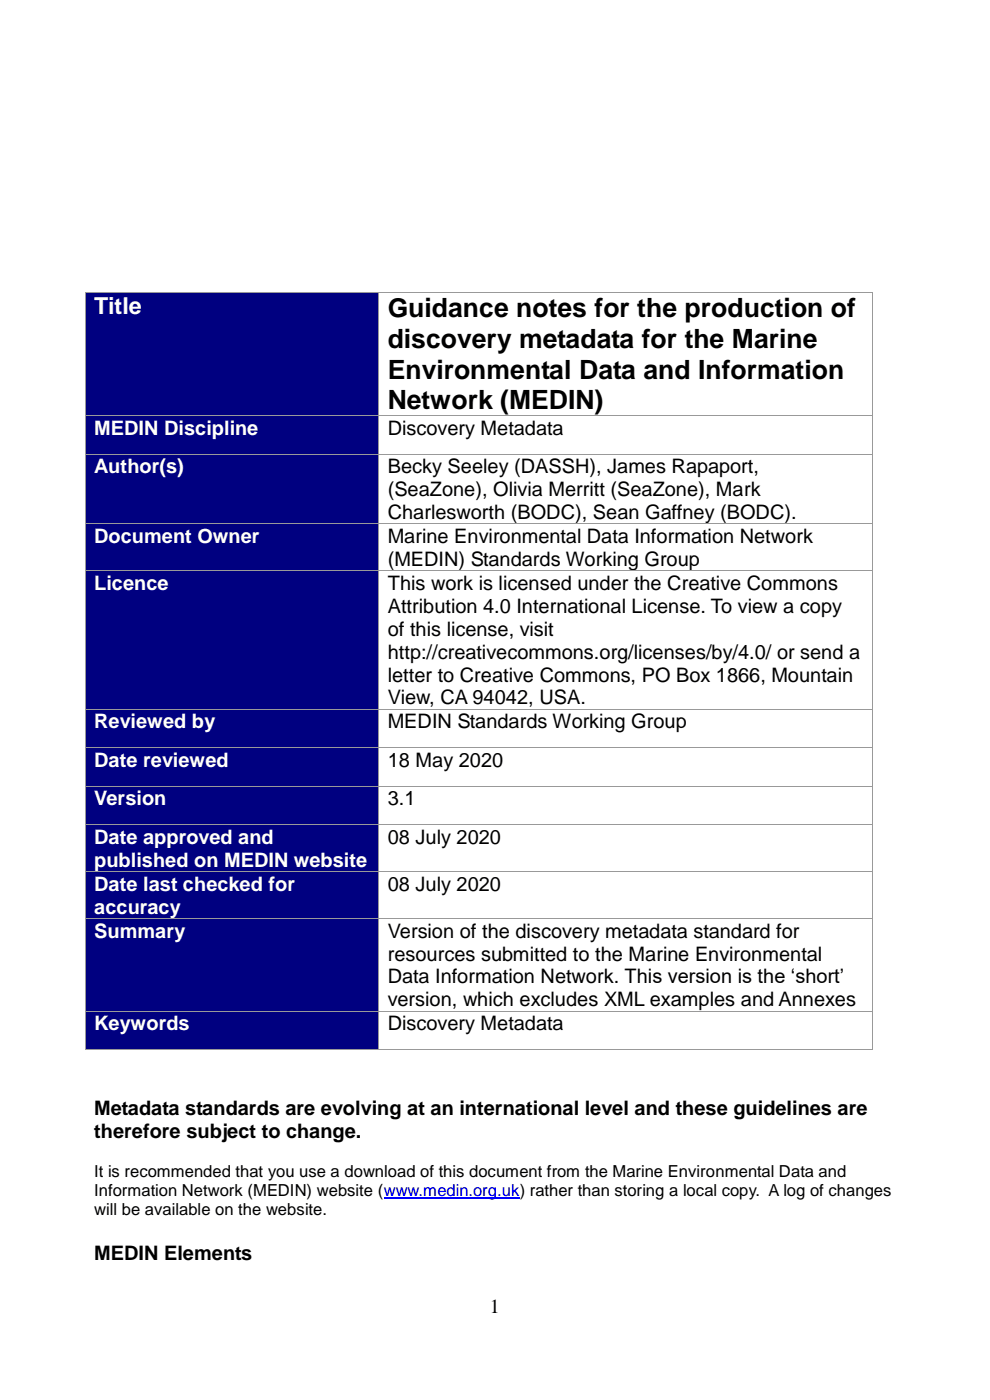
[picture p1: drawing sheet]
<svg xmlns="http://www.w3.org/2000/svg" width="210mm" height="297mm" viewBox="0 0 210 297" stroke-linecap="round" stroke-linejoin="round" font-family="sans-serif">
<defs><g id="words">
<g font-size="5.6">
<text x="82.2" y="67.3">Guidance notes for the production of</text>
<text x="82.2" y="73.8">discovery metadata for the Marine</text>
<text x="82.2" y="80.3">Environmental Data and Information</text>
<text x="82.2" y="86.8">Network (MEDIN)</text>
</g>
<text font-size="5" fill="#fff" x="20" y="66.7">Title</text>
<g font-size="4.2" fill="#fff">
<text x="20" y="92.2">MEDIN Discipline</text>
<text x="20" y="100.4">Author(s)</text>
<text x="20" y="115.2">Document Owner</text>
<text x="20" y="125.1">Licence</text>
<text x="20" y="154.5">Reviewed by</text>
<text x="20" y="162.7">Date reviewed</text>
<text x="20" y="170.8">Version</text>
<text x="20" y="179.1">Date approved and</text>
<text x="20" y="183.9">published on MEDIN website</text>
<text x="20" y="189">Date last checked for</text>
<text x="20" y="193.8">accuracy</text>
<text x="20" y="198.9">Summary</text>
<text x="20" y="218.5">Keywords</text>
</g>
<g font-size="4.2">
<text x="82.2" y="92.2">Discovery Metadata</text>
<text x="82.2" y="100.4">Becky Seeley (DASSH), James Rapaport,</text>
<text x="82.2" y="105.3">(SeaZone), Olivia Merritt (SeaZone), Mark</text>
<text x="82.2" y="110.1">Charlesworth (BODC), Sean Gaffney (BODC).</text>
<text x="82.2" y="115.2">Marine Environmental Data Information Network</text>
<text x="82.2" y="120">(MEDIN) Standards Working Group</text>
<text x="82.2" y="125.1">This work is licensed under the Creative Commons</text>
<text x="82.2" y="130">Attribution 4.0 International License. To view a copy</text>
<text x="82.2" y="134.8">of this license, visit</text>
<text x="82.2" y="139.7">http://creativecommons.org/licenses/by/4.0/ or send a</text>
<text x="82.2" y="144.6">letter to Creative Commons, PO Box 1866, Mountain</text>
<text x="82.2" y="149.4">View, CA 94042, USA.</text>
<text x="82.2" y="154.5">MEDIN Standards Working Group</text>
<text x="82.2" y="162.7">18 May 2020</text>
<text x="82.2" y="170.8">3.1</text>
<text x="82.2" y="179.1">08 July 2020</text>
<text x="82.2" y="189">08 July 2020</text>
<text x="82.2" y="198.9">Version of the discovery metadata standard for</text>
<text x="82.2" y="203.7">resources submitted to the Marine Environmental</text>
<text x="82.2" y="208.6">Data Information Network. This version is the ‘short’</text>
<text x="82.2" y="213.5">version, which excludes XML examples and Annexes</text>
<text x="82.2" y="218.5">Discovery Metadata</text>
<text x="20" y="236.4">Metadata standards are evolving at an international level and these guidelines are</text>
<text x="20" y="241.3">therefore subject to change.</text>
<text x="20" y="267.3">MEDIN Elements</text>
<text x="103.9" y="278.4">1</text>
</g>
<g font-size="3.5">
<text x="20" y="249.6">It is recommended that you use a download of this document from the Marine Environmental Data and</text>
<text x="20" y="253.7">Information Network (MEDIN) website (www.medin.org.uk) rather than storing a local copy. A log of changes</text>
<text x="20" y="257.7">will be available on the website.</text>
</g>
</g></defs>
<g fill="#000080">
<path d="M18.2 62.1h62v26h-62z" fill-rule="evenodd"/>
<path d="M20 62.1h58.5v5.7h-58.5z" fill-rule="evenodd"/>
</g>
<g fill="#999">
<path d="M18 61.9h.2v.2h-.2z" fill-rule="evenodd"/>
<path d="M18 61.9h.2v.2h-.2z" fill-rule="evenodd"/>
</g>
<path d="M18.2 62h62" fill="none" stroke="#999" stroke-width=".21"/>
<path d="M80.2 61.9h.2v.2h-.2z" fill-rule="evenodd" fill="#999"/>
<path d="M80.4 62h104.6" fill="none" stroke="#999" stroke-width=".21"/>
<g fill="#999">
<path d="M185 61.9h.2v.2h-.2z" fill-rule="evenodd"/>
<path d="M185 61.9h.2v.2h-.2z" fill-rule="evenodd"/>
</g>
<path d="M18.1 62.1v26M80.3 62.1v26M185.1 62.1v26" fill="none" stroke="#999" stroke-width=".21"/>
<g fill="#000080">
<path d="M18.2 88.3h62v8h-62z" fill-rule="evenodd"/>
<path d="M20 88.3h58.5v4.9h-58.5z" fill-rule="evenodd"/>
</g>
<path d="M18 88.1h.2v.2h-.2z" fill-rule="evenodd" fill="#999"/>
<path d="M18.2 88.2h62" fill="none" stroke="#999" stroke-width=".21"/>
<path d="M80.2 88.1h.2v.2h-.2z" fill-rule="evenodd" fill="#999"/>
<path d="M80.4 88.2h104.6" fill="none" stroke="#999" stroke-width=".21"/>
<path d="M185 88.1h.2v.2h-.2z" fill-rule="evenodd" fill="#999"/>
<path d="M18.1 88.3v8M80.3 88.3v8M185.1 88.3v8" fill="none" stroke="#999" stroke-width=".21"/>
<g fill="#000080">
<path d="M18.2 96.5h62v14.6h-62z" fill-rule="evenodd"/>
<path d="M20 96.5h58.5v4.8h-58.5z" fill-rule="evenodd"/>
</g>
<path d="M18 96.3h.2v.2h-.2z" fill-rule="evenodd" fill="#999"/>
<path d="M18.2 96.4h62" fill="none" stroke="#999" stroke-width=".21"/>
<path d="M80.2 96.3h.2v.2h-.2z" fill-rule="evenodd" fill="#999"/>
<path d="M80.4 96.4h104.6" fill="none" stroke="#999" stroke-width=".21"/>
<path d="M185 96.3h.2v.2h-.2z" fill-rule="evenodd" fill="#999"/>
<path d="M18.1 96.5v14.6M80.3 96.5v14.6M185.1 96.5v14.6" fill="none" stroke="#999" stroke-width=".21"/>
<g fill="#000080">
<path d="M18.2 111.2h62v9.8h-62z" fill-rule="evenodd"/>
<path d="M20 111.2h58.5v4.9h-58.5z" fill-rule="evenodd"/>
</g>
<path d="M18 111.1h.2v.1h-.2z" fill-rule="evenodd" fill="#999"/>
<path d="M18.2 111.1h62" fill="none" stroke="#999" stroke-width=".21"/>
<path d="M80.2 111.1h.2v.1h-.2z" fill-rule="evenodd" fill="#999"/>
<path d="M80.4 111.1h104.6" fill="none" stroke="#999" stroke-width=".21"/>
<path d="M185 111.1h.2v.1h-.2z" fill-rule="evenodd" fill="#999"/>
<path d="M18.1 111.2v9.8M80.3 111.2v9.8M185.1 111.2v9.8" fill="none" stroke="#999" stroke-width=".21"/>
<g fill="#000080">
<path d="M18.2 121.2h62v29.2h-62z" fill-rule="evenodd"/>
<path d="M20 121.2h58.5v4.8h-58.5z" fill-rule="evenodd"/>
<path d="M20 126h58.5v4.9h-58.5z" fill-rule="evenodd"/>
<path d="M20 130.9h58.5v16.4h-58.5z" fill-rule="evenodd"/>
</g>
<path d="M18 121h.2v.1h-.2z" fill-rule="evenodd" fill="#999"/>
<path d="M18.2 121h62" fill="none" stroke="#999" stroke-width=".21"/>
<path d="M80.2 121h.2v.1h-.2z" fill-rule="evenodd" fill="#999"/>
<path d="M80.4 121h104.6" fill="none" stroke="#999" stroke-width=".21"/>
<path d="M185 121h.2v.1h-.2z" fill-rule="evenodd" fill="#999"/>
<path d="M18.1 121.1v29.3M80.3 121.1v29.3M185.1 121.1v29.3" fill="none" stroke="#999" stroke-width=".21"/>
<g fill="#000080">
<path d="M18.2 150.6h62v8h-62z" fill-rule="evenodd"/>
<path d="M20 150.6h58.5v4.8h-58.5z" fill-rule="evenodd"/>
</g>
<path d="M18 150.4h.2v.1h-.2z" fill-rule="evenodd" fill="#999"/>
<path d="M18.2 150.4h62" fill="none" stroke="#999" stroke-width=".21"/>
<path d="M80.2 150.4h.2v.1h-.2z" fill-rule="evenodd" fill="#999"/>
<path d="M80.4 150.4h104.6" fill="none" stroke="#999" stroke-width=".21"/>
<path d="M185 150.4h.2v.1h-.2z" fill-rule="evenodd" fill="#999"/>
<path d="M18.1 150.5v8.1M80.3 150.5v8.1M185.1 150.5v8.1" fill="none" stroke="#999" stroke-width=".21"/>
<g fill="#000080">
<path d="M18.2 158.7h62v8h-62z" fill-rule="evenodd"/>
<path d="M20 158.7h58.5v4.9h-58.5z" fill-rule="evenodd"/>
</g>
<path d="M18 158.6h.2v.1h-.2z" fill-rule="evenodd" fill="#999"/>
<path d="M18.2 158.6h62" fill="none" stroke="#999" stroke-width=".21"/>
<path d="M80.2 158.6h.2v.1h-.2z" fill-rule="evenodd" fill="#999"/>
<path d="M80.4 158.6h104.6" fill="none" stroke="#999" stroke-width=".21"/>
<path d="M185 158.6h.2v.1h-.2z" fill-rule="evenodd" fill="#999"/>
<path d="M18.1 158.7v8M80.3 158.7v8M185.1 158.7v8" fill="none" stroke="#999" stroke-width=".21"/>
<g fill="#000080">
<path d="M18.2 166.9h62v8h-62z" fill-rule="evenodd"/>
<path d="M20 166.9h58.5v4.9h-58.5z" fill-rule="evenodd"/>
</g>
<path d="M18 166.7h.2v.2h-.2z" fill-rule="evenodd" fill="#999"/>
<path d="M18.2 166.8h62" fill="none" stroke="#999" stroke-width=".21"/>
<path d="M80.2 166.7h.2v.2h-.2z" fill-rule="evenodd" fill="#999"/>
<path d="M80.4 166.8h104.6" fill="none" stroke="#999" stroke-width=".21"/>
<path d="M185 166.7h.2v.2h-.2z" fill-rule="evenodd" fill="#999"/>
<path d="M18.1 166.9v8M80.3 166.9v8M185.1 166.9v8" fill="none" stroke="#999" stroke-width=".21"/>
<g fill="#000080">
<path d="M18.2 175.1h62v9.8h-62z" fill-rule="evenodd"/>
<path d="M20 175.1h58.5v4.9h-58.5z" fill-rule="evenodd"/>
<path d="M20 180h58.5v4.9h-58.5z" fill-rule="evenodd"/>
</g>
<path d="M18 174.9h.2v.2h-.2z" fill-rule="evenodd" fill="#999"/>
<path d="M18.2 175h62" fill="none" stroke="#999" stroke-width=".21"/>
<path d="M80.2 174.9h.2v.2h-.2z" fill-rule="evenodd" fill="#999"/>
<path d="M80.4 175h104.6" fill="none" stroke="#999" stroke-width=".21"/>
<path d="M185 174.9h.2v.2h-.2z" fill-rule="evenodd" fill="#999"/>
<path d="M18.1 175.1v9.8M80.3 175.1v9.8M185.1 175.1v9.8" fill="none" stroke="#999" stroke-width=".21"/>
<g fill="#000080">
<path d="M18.2 185h62v9.8h-62z" fill-rule="evenodd"/>
<path d="M20 185h58.5v4.9h-58.5z" fill-rule="evenodd"/>
<path d="M20 189.9h58.5v4.9h-58.5z" fill-rule="evenodd"/>
</g>
<path d="M18 184.9h.2v.1h-.2z" fill-rule="evenodd" fill="#999"/>
<path d="M18.2 184.9h62" fill="none" stroke="#999" stroke-width=".21"/>
<path d="M80.2 184.9h.2v.1h-.2z" fill-rule="evenodd" fill="#999"/>
<path d="M80.4 184.9h104.6" fill="none" stroke="#999" stroke-width=".21"/>
<path d="M185 184.9h.2v.1h-.2z" fill-rule="evenodd" fill="#999"/>
<path d="M18.1 185v9.8M80.3 185v9.8M185.1 185v9.8" fill="none" stroke="#999" stroke-width=".21"/>
<g fill="#000080">
<path d="M18.2 194.9h62v19.5h-62z" fill-rule="evenodd"/>
<path d="M20 194.9h58.5v4.9h-58.5z" fill-rule="evenodd"/>
</g>
<path d="M18 194.8h.2v.1h-.2z" fill-rule="evenodd" fill="#999"/>
<path d="M18.2 194.8h62" fill="none" stroke="#999" stroke-width=".21"/>
<path d="M80.2 194.8h.2v.1h-.2z" fill-rule="evenodd" fill="#999"/>
<path d="M80.4 194.8h104.6" fill="none" stroke="#999" stroke-width=".21"/>
<path d="M185 194.8h.2v.1h-.2z" fill-rule="evenodd" fill="#999"/>
<path d="M18.1 194.9v19.5M80.3 194.9v19.5M185.1 194.9v19.5" fill="none" stroke="#999" stroke-width=".21"/>
<g fill="#000080">
<path d="M18.2 214.6h62v8h-62z" fill-rule="evenodd"/>
<path d="M20 214.6h58.5v4.8h-58.5z" fill-rule="evenodd"/>
</g>
<path d="M18 214.4h.2v.2h-.2z" fill-rule="evenodd" fill="#999"/>
<path d="M18.2 214.5h62" fill="none" stroke="#999" stroke-width=".21"/>
<path d="M80.2 214.4h.2v.2h-.2z" fill-rule="evenodd" fill="#999"/>
<path d="M80.4 214.5h104.6" fill="none" stroke="#999" stroke-width=".21"/>
<path d="M185 214.4h.2v.2h-.2z" fill-rule="evenodd" fill="#999"/>
<path d="M18.1 214.6v8" fill="none" stroke="#999" stroke-width=".21"/>
<g fill="#999">
<path d="M18 222.6h.2v.2h-.2z" fill-rule="evenodd"/>
<path d="M18 222.6h.2v.2h-.2z" fill-rule="evenodd"/>
</g>
<path d="M80.3 214.6v8M18.2 222.7h62" fill="none" stroke="#999" stroke-width=".21"/>
<path d="M80.2 222.6h.2v.2h-.2z" fill-rule="evenodd" fill="#999"/>
<path d="M185.1 214.6v8M80.4 222.7h104.6" fill="none" stroke="#999" stroke-width=".21"/>
<g fill="#999">
<path d="M185 222.6h.2v.2h-.2z" fill-rule="evenodd"/>
<path d="M185 222.6h.2v.2h-.2z" fill-rule="evenodd"/>
</g>
<path d="M81.4 254.2h28.8" fill="none" stroke="#00f" stroke-width=".25"/>
<use href="#words"/>
</svg>
